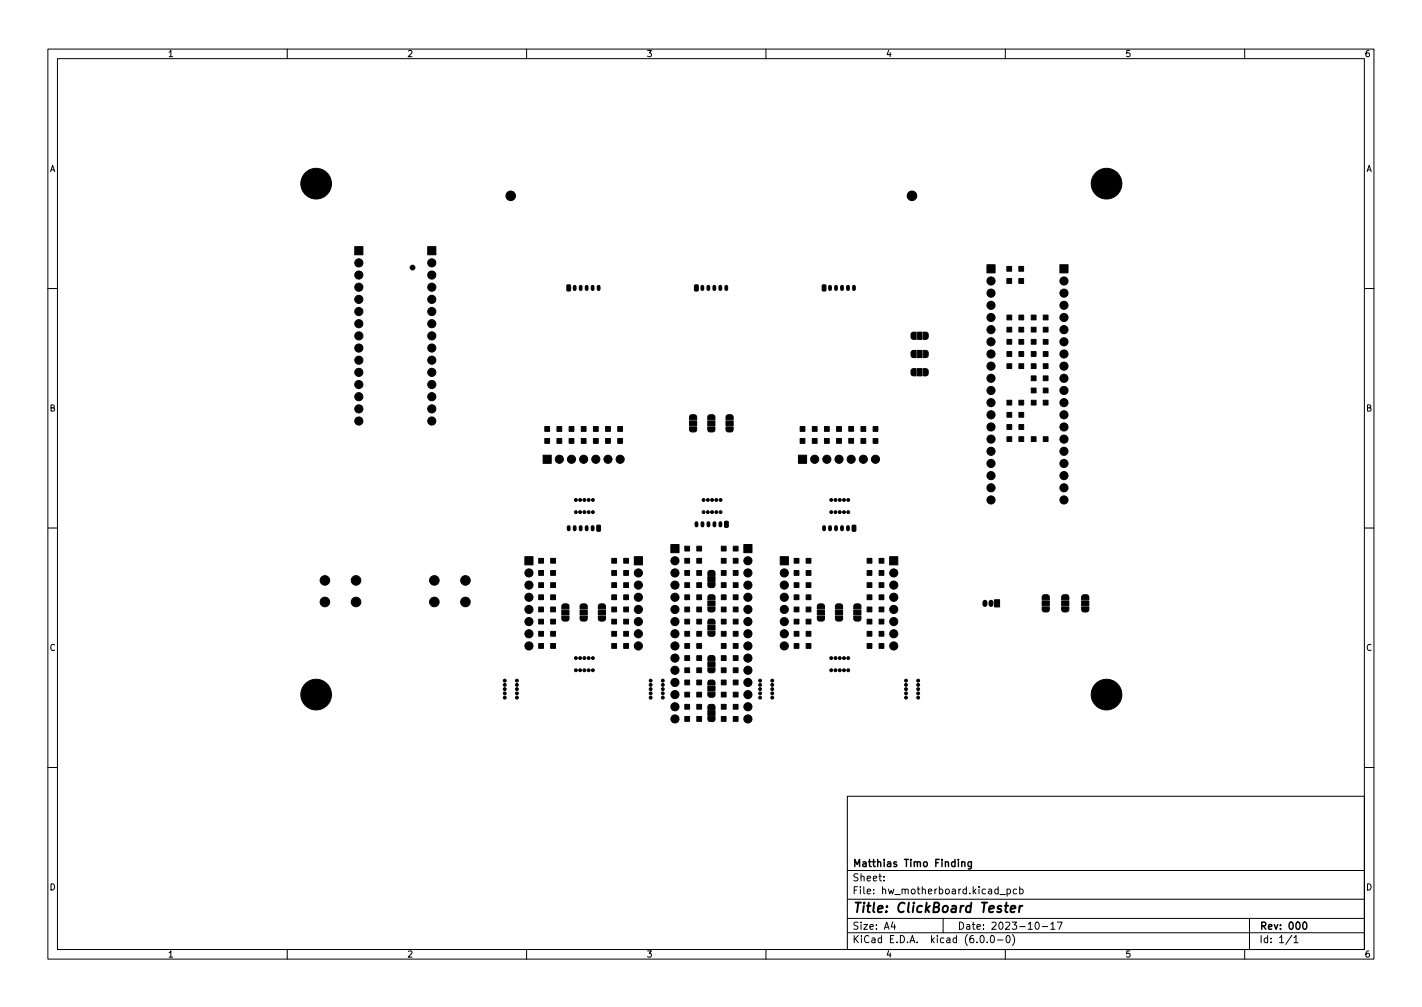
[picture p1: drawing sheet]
<svg xmlns="http://www.w3.org/2000/svg" width="297mm" height="210mm" viewBox="0 0 297 210" stroke-linecap="round" stroke-linejoin="round" font-family="sans-serif">
<defs><g id="words">
<text font-size="2.8" x="178" y="190.6">Title: ClickBoard Tester</text>
<g font-size="2.1">
<text x="178" y="184">Sheet:</text>
<text x="178" y="181">Matthias Timo Finding</text>
<text x="178" y="186.7">File: hw_motherboard.kicad_pcb</text>
<text x="178" y="196.9">KiCad E.D.A. kicad (6.0.0-0)</text>
<text x="178" y="194.1">Size: A4</text>
<text x="200" y="194.1">Date: 2023-10-17</text>
<text x="263" y="194.1">Rev: 000</text>
<text x="263" y="196.9">Id: 1/1</text>
</g>
<g font-size="1.8">
<text x="35" y="11.9">1</text>
<text x="85" y="11.9">2</text>
<text x="135" y="11.9">3</text>
<text x="185" y="11.9">4</text>
<text x="235" y="11.9">5</text>
<text x="285" y="11.9">6</text>
<text x="10.3" y="35.9">A</text>
<text x="285.3" y="35.9">A</text>
<text x="10.3" y="85.9">B</text>
<text x="285.3" y="85.9">B</text>
<text x="10.3" y="135.9">C</text>
<text x="285.3" y="135.9">C</text>
<text x="10.3" y="185.9">D</text>
<text x="285.3" y="185.9">D</text>
<text x="35" y="199.9">1</text>
<text x="85" y="199.9">2</text>
<text x="135" y="199.9">3</text>
<text x="185" y="199.9">4</text>
<text x="235" y="199.9">5</text>
<text x="285" y="199.9">6</text>
</g>
</g></defs>
<g fill="none" stroke="#000" stroke-width=".21">
<path d="M10 10.2h277v190.1h-277zM12 12.2h273v186.1h-273zM60 10.2v2M110 10.2v2M160 10.2v2M210 10.2v2M260 10.2v2M10 60.2h2M285 60.2h2M10 110.2h2M285 110.2h2M10 160.2h2"/>
<path d="M177 166.3h108v32h-108zM285 160.2h2M60 198.3v2M110 198.3v2M160 198.3v2M177 194.8h108M177 191.8h108M177 187.8h108M177 181.8h108M184.6 183.8v.1M184.6 183v.1M186.5 192.5l-.4 1h1"/>
<path d="M186.9 193v1M197 191.8v3M204.9 195.4l.2-.1a.8 .8 0 0 1 .5 .8 .8 .8 0 0 1-.5 .7 1 1 0 0 1-.2-1.4zM206.2 196.7v.1M207 195.5l.2-.2a.8 .8 0 0 1 .5 .8 .8 .8 0 0 1-.5 .7l-.2-.1-.1-.4zM208.4 196.3h1.1M208.9 186.8h1.1M210 198.3v2M210.4 195.4l.1-.1a.8 .8 0 0 1 .5 .8 .8 .8 0 0 1-.5 .7 1 1 0 0 1-.1-1.4zM210.4 185.7l.4-.1 .3 .3-.2 .7h-.5M210.4 185.6v1.5M211.5 195.1a1.72 1.72 0 0 1 0 2.3"/>
<path d="M212.4 185.7l-.5-.1-.3 .3 .2 .7h.6M213 185.7l.4-.1 .3 .3-.1 .7h-.6M213 185.1v1.5M216.4 192.7l.2-.2a.8 .8 0 0 1 .5 .8 .8 .8 0 0 1-.5 .7l-.2-.1-.2-.4zM217.7 193.5h1.2M219.5 193l.4-.5v1.5M219.5 194h.9M220.9 192.5h1l-.7 1.5M260 198.3v2M261 191.8v6.5M269.9 195.3l-1.3 1.9M270.3 195.8l.4-.5v1.5"/>
<path d="M270.3 196.8h.8"/>
</g>
<path d="M200.9 179.9v1M202.9 179.9v1.2l-.3 .3h-.3M200.9 180.1l.2-.2 .4 .1 .1 .9M202.9 180l-.4-.1-.3 .3 .1 .7h.6M272.3 192.6l.2-.1a.8 .8 0 0 1 .5 .8 .8 .8 0 0 1-.5 .7 1 1 0 0 1-.2-1.4z" fill="none" stroke="#000" stroke-width=".3"/>
<path d="M209.9 189.1h.7M211.1 189.8l1-.2-.1-.4h-.7l-.2 1 .2 .3 .6-.1M213 189.1l-.2 1.4M213.6 189.1l-.4 .1-.2 .3" fill="none" stroke="#000" stroke-width=".4"/>
<g fill="#000" stroke="#000" stroke-width=".21">
<path d="M74.1 51.5h1.7v1.7h-1.7zM89.3 51.5h1.7v1.7h-1.7zM118.5 59.5h.5l.2 .1v1l-.1 .2-.7-.2zM145.1 59.5h.6l.1 .1 .1 1-.2 .2-.6-.2zM171.8 59.5h.5l.2 .1v1l-.1 .2-.6-.2zM206.2 55.3h1.7v1.7h-1.7zM210.3 58.2h1v1h-1zM210.3 55.6h1v1h-1zM212.8 58.2h1v1h-1zM212.8 55.6h1v1h-1zM221.4 55.3h1.7v1.7h-1.7zM190.5 73.3l.8-.1v1.5h-.6l-.3-.3-.1-.7z"/>
<path d="M190.5 77.1l.8-.1v1.5h-.6l-.3-.3-.1-.7zM190.5 69.5l.8-.1v1.5l-.6-.1-.3-.2-.1-.8zM191.6 73.2h1v1.5h-1zM191.6 77h1v1.5h-1zM191.6 69.4h1v1.5h-1zM192.8 73.2h.7l.3 .2 .1 .9-.3 .3-.8 .1zM192.8 77h.7l.3 .2 .1 .9-.3 .3-.8 .1zM192.8 69.4h.7l.3 .2 .1 .9-.3 .3-.8 .1zM210.3 65.8h1v1h-1zM210.3 68.3h1v1h-1zM210.3 70.9h1v1h-1zM210.3 73.4h1v1h-1z"/>
<path d="M210.3 75.9h1v1h-1zM212.8 65.8h1v1h-1zM212.8 68.3h1v1h-1zM212.8 70.9h1v1h-1zM212.8 73.4h1v1h-1zM212.8 75.9h1v1h-1zM215.4 70.9h1v1h-1zM215.4 68.3h1v1h-1zM215.4 65.8h1v1h-1zM215.4 78.5h1v1h-1zM215.4 73.4h1v1h-1zM215.4 75.9h1v1h-1z"/>
<path d="M217.9 70.9h1v1h-1zM217.9 68.3h1v1h-1zM217.9 65.8h1v1h-1zM217.9 78.5h1v1h-1zM217.9 73.4h1v1h-1zM217.9 75.9h1v1h-1zM113.8 89.1h1v1h-1zM113.8 91.6h1v1h-1zM113.5 95h1.6v1.7h-1.6zM116.3 89.1h1v1h-1zM116.3 91.6h1v1h-1zM118.9 89.1h1v1h-1z"/>
<path d="M118.9 91.6h1v1h-1zM121.4 89.1h1v1h-1zM121.4 91.6h1v1h-1zM124 89.1h1v1h-1zM124 91.6h1v1h-1zM126.5 89.1h1v1h-1zM126.5 91.6h1v1h-1zM129 89.1h1v1h-1zM129 91.6h1v1h-1zM144.2 86.8l.3-.2 .8 .1 .2 .3v.6h-1.5zM144 87.9h1.5v1h-1.5zM144 89.1h1.5v.8l-.3 .3-.9-.1-.3-.3z"/>
<path d="M148 86.8l.3-.2 .8 .1 .2 .3v.6h-1.5zM147.8 87.9h1.5v1h-1.5zM147.8 89.1h1.5v.8l-.3 .3-.9-.1-.3-.3zM151.8 86.8l.4-.2 .7 .1 .2 .3 .1 .6h-1.6zM151.6 87.9h1.6v1h-1.6zM151.6 89.1h1.6l-.1 .8-.3 .3-.9-.1-.2-.3zM167.1 89.1h1v1h-1zM167.1 91.6h1v1h-1zM166.8 95h1.7v1.7h-1.7zM169.7 89.1h1v1h-1zM169.7 91.6h1v1h-1zM172.2 89.1h1v1h-1z"/>
<path d="M172.2 91.6h1v1h-1zM174.8 89.1h1v1h-1zM174.8 91.6h1v1h-1zM177.3 89h1v1h-1zM177.3 91.5h1v1h-1zM179.8 89.1h1v1h-1zM179.8 91.6h1v1h-1zM182.4 89.1h1v1h-1zM182.4 91.6h1v1h-1zM210.3 83.6h1v1h-1zM210.3 91.2h1v1h-1zM210.3 86.1h1v1h-1z"/>
<path d="M210.3 88.6h1v1h-1zM212.8 83.6h1v1h-1zM212.8 91.2h1v1h-1zM212.8 86.1h1v1h-1zM212.8 88.6h1v1h-1zM215.4 81h1v1h-1zM215.4 83.6h1v1h-1zM215.4 91.2h1v1h-1zM217.9 81h1v1h-1zM217.9 83.6h1v1h-1zM217.9 91.2h1v1h-1zM109.6 116.2h1.7v1.7h-1.7z"/>
<path d="M112.5 119.1h1v1h-1zM112.5 116.6h1v1h-1zM115 119.1h1v1h-1zM115 116.6h1v1h-1zM124.7 109.7l.5-.1 .2 .2v.9l-.1 .2-.6-.1zM127.8 116.6h1v1h-1zM130.3 116.6h1v1h-1zM132.5 116.2h1.7v1.7h-1.7zM140.1 113.7h1.7v1.7h-1.7zM143 116.6h1.1v1h-1.1zM143 119.1h1.1v1h-1.1zM143 114h1.1v1h-1.1z"/>
<path d="M145.6 116.6h.9v1h-.9zM145.6 119.1h.9v1h-.9zM145.6 114h.9v1h-.9zM150.7 116.6h1v1h-1zM150.7 114h1v1h-1zM151.4 108.9l.5-.1 .2 .1v1l-.1 .2-.6-.1zM153.2 116.6h1v1h-1zM153.2 114h1v1h-1zM155.4 113.7h1.7v1.7h-1.7zM163 116.2h1.7v1.7h-1.7zM165.9 116.6h1v1h-1zM165.9 119.1h1v1h-1z"/>
<path d="M168.4 116.6h1v1h-1zM168.4 119.1h1v1h-1zM178 109.7l.6-.1 .2 .2v.9l-.1 .2-.7-.1zM181.1 116.6h1v1h-1zM183.6 116.6h1v1h-1zM185.8 116.2h1.7v1.7h-1.7zM112.5 124.2h1v1h-1zM112.5 134.4h1v1h-1zM112.5 126.7h1v1h-1zM112.5 129.3h1v1h-1zM112.5 131.8h1v1h-1zM112.5 121.7h1v1h-1z"/>
<path d="M115 124.2h1v1h-1zM115 134.4h1v1h-1zM115 126.7h1v1h-1zM115 129.3h1v1h-1zM115 131.8h1v1h-1zM115 121.7h1v1h-1zM117.5 126.3l.4-.2 .7 .1 .3 .3v.6h-1.5zM117.4 127.4h1.5v1h-1.5zM117.4 128.6h1.5l-.1 .8-.3 .3-.9-.1-.2-.4zM121.3 126.3l.4-.2 .7 .1 .3 .3v.6h-1.5zM121.2 127.4h1.5v1h-1.5zM121.2 128.6h1.5l-.1 .8-.3 .3-.9-.1-.2-.4z"/>
<path d="M125.1 126.3l.4-.2 .8 .1 .2 .3v.6h-1.5zM125 127.4h1.5v1h-1.5zM125 128.6h1.5l-.1 .8-.3 .3-.9-.1-.2-.4zM127.8 124.2h1v1h-1zM127.8 119.1h1v1h-1zM127.8 134.4h1v1h-1zM127.8 131.8h1v1h-1zM127.8 121.7h1v1h-1zM127.8 126.7h1v1h-1zM127.8 129.3h1v1h-1zM130.3 124.2h1v1h-1zM130.3 119.1h1v1h-1z"/>
<path d="M130.3 134.4h1v1h-1zM130.3 131.8h1v1h-1zM130.3 121.7h1v1h-1zM130.3 126.7h1v1h-1zM130.3 129.3h1v1h-1zM143 124.2h1.1v1h-1.1zM143 136.9h1.1v1h-1.1zM143 134.4h1.1v1h-1.1zM143 126.7h1.1v1h-1.1zM143 129.3h1.1v1h-1.1zM143 131.8h1.1v1h-1.1zM143 121.7h1.1v1h-1.1z"/>
<path d="M143 139.4h1.1v1h-1.1zM145.6 124.2h.9v1h-.9zM145.6 136.9h.9v1h-.9zM145.6 134.4h.9v1h-.9zM145.6 126.7h.9v1h-.9zM145.6 129.3h.9v1h-.9zM145.6 131.8h.9v1h-.9zM145.6 121.7h.9v1h-.9zM145.6 139.4h.9v1h-.9zM148 137l.4-.1 .7 .1 .3 .3v.6h-1.5zM147.9 138.2h1.5v1h-1.5zM148 119.3l.4-.2 .7 .1 .3 .3v.6h-1.5z"/>
<path d="M147.9 120.4h1.5v1h-1.5zM148 124.3l.4-.1 .7 .1 .3 .3v.6h-1.5zM147.9 125.5h1.5v1h-1.5zM148 129.4l.4-.1h.7l.3 .4v.6h-1.5zM147.9 130.6h1.5v1h-1.5zM147.9 139.4h1.5l-.1 .8-.3 .3-.9-.1-.2-.4zM147.9 121.6h1.5l-.1 .8-.3 .3-.9-.1-.2-.3zM147.9 126.7h1.5l-.1 .8-.3 .3-.9-.1-.2-.4zM147.9 131.8h1.5l-.1 .8-.3 .2h-.9l-.2-.4zM150.7 124.2h1v1h-1zM150.7 119.1h1v1h-1zM150.7 134.4h1v1h-1z"/>
<path d="M150.7 121.7h1v1h-1zM150.7 126.7h1v1h-1zM150.7 129.3h1v1h-1zM150.7 131.8h1v1h-1zM150.7 136.9h1v1h-1zM153.2 124.2h1v1h-1zM153.2 119.1h1v1h-1zM153.2 134.4h1v1h-1zM153.2 121.7h1v1h-1zM153.2 126.7h1v1h-1zM153.2 129.3h1v1h-1zM153.2 131.8h1v1h-1z"/>
<path d="M153.2 136.9h1v1h-1zM165.9 124.2h1v1h-1zM165.9 131.8h1v1h-1zM165.9 121.7h1v1h-1zM165.9 134.4h1v1h-1zM165.9 129.3h1v1h-1zM165.9 126.7h1v1h-1zM168.4 124.2h1v1h-1zM168.4 131.8h1v1h-1zM168.4 121.7h1v1h-1zM168.4 134.4h1v1h-1zM168.4 129.3h1v1h-1z"/>
<path d="M168.4 126.7h1v1h-1zM170.9 126.3l.3-.2 .8 .1 .2 .3v.6h-1.5zM170.7 127.4h1.5v1h-1.5zM170.7 128.6h1.5v.8l-.3 .3-1-.1-.2-.4zM174.6 126.3l.4-.2 .8 .1 .2 .3v.6h-1.5zM174.5 127.4h1.5v1h-1.5zM174.5 128.6h1.5v.8l-.3 .3-1-.1-.2-.4zM178.5 126.3l.3-.2 .8 .1 .2 .3v.6h-1.5zM178.3 127.4h1.5v1h-1.5zM178.3 128.6h1.5v.8l-.3 .3-.9-.1-.3-.4zM181.1 124.2h1v1h-1zM181.1 121.7h1v1h-1z"/>
<path d="M181.1 134.4h1v1h-1zM181.1 131.8h1v1h-1zM181.1 126.7h1v1h-1zM181.1 119.1h1v1h-1zM181.1 129.3h1v1h-1zM183.6 124.2h1v1h-1zM183.6 121.7h1v1h-1zM183.6 134.4h1v1h-1zM183.6 131.8h1v1h-1zM183.6 126.7h1v1h-1zM183.6 119.1h1v1h-1zM183.6 129.3h1v1h-1z"/>
<path d="M207.8 125.2h1v1.5h-1zM217.8 124.3l.4-.1 .8 .1 .2 .3v.6h-1.5zM217.7 126.7h1.5l-.1 .8-.3 .3-.9-.1-.2-.4zM217.7 125.5h1.5v1h-1.5zM221.9 124.3l.4-.1 .7 .1 .3 .3v.6h-1.5zM221.8 126.7h1.5l-.1 .8-.3 .3-.9-.1-.2-.4zM221.8 125.5h1.5v1h-1.5zM226.1 124.3l.3-.1 .8 .1 .2 .3v.6h-1.5zM225.9 126.7h1.5v.8l-.3 .3-.9-.1-.3-.4zM225.9 125.5h1.5v1h-1.5zM143 149.6h1.1v1h-1.1zM143 144.5h1.1v1h-1.1z"/>
<path d="M143 147.1h1.1v1h-1.1zM143 142h1.1v1h-1.1zM145.6 149.6h.9v1h-.9zM145.6 144.5h.9v1h-.9zM145.6 147.1h.9v1h-.9zM145.6 142h.9v1h-.9zM148 147.2l.4-.1 .7 .1 .3 .3v.6h-1.5zM147.9 148.4h1.5v1h-1.5zM148 142.2l.4-.2 .7 .1 .3 .3v.6h-1.5zM147.9 143.3h1.5v1h-1.5zM147.9 149.6h1.5l-.1 .8-.3 .2h-.9l-.2-.4zM147.9 144.5h1.5l-.1 .8-.3 .3-.9-.1-.2-.3z"/>
<path d="M150.7 147.1h1v1h-1zM150.7 149.6h1v1h-1zM150.7 139.4h1v1h-1zM150.7 144.5h1v1h-1zM150.7 142h1v1h-1zM153.2 147.1h1v1h-1zM153.2 149.6h1v1h-1zM153.2 139.4h1v1h-1zM153.2 144.5h1v1h-1zM153.2 142h1v1h-1z"/>
<circle cx="63.6" cy="38.3" r=".4"/>
<circle cx="64.3" cy="36.7" r=".4"/>
<circle cx="66" cy="35.9" r=".4"/>
<circle cx="66" cy="38.3" r="3.2"/>
<circle cx="67.7" cy="36.7" r=".4"/>
<circle cx="68.4" cy="38.3" r=".4"/>
<circle cx="228.7" cy="38.3" r=".4"/>
<circle cx="229.4" cy="36.7" r=".4"/>
<circle cx="231.1" cy="35.9" r=".4"/>
<circle cx="231.1" cy="38.3" r="3.2"/>
<circle cx="232.8" cy="36.7" r=".4"/>
<circle cx="233.5" cy="38.3" r=".4"/>
<circle cx="64.3" cy="40" r=".4"/>
<circle cx="66" cy="40.7" r=".4"/>
<circle cx="67.7" cy="40" r=".4"/>
<circle cx="75" cy="60" r=".85"/>
<circle cx="75" cy="57.4" r=".85"/>
<circle cx="75" cy="54.9" r=".85"/>
<circle cx="86.2" cy="55.9" r=".5"/>
<circle cx="90.2" cy="54.9" r=".85"/>
<circle cx="90.2" cy="60" r=".85"/>
<circle cx="90.2" cy="57.4" r=".85"/>
<circle cx="106.7" cy="40.9" r="1"/>
<circle cx="190.5" cy="40.9" r="1"/>
<circle cx="207" cy="58.7" r=".85"/>
<circle cx="222.2" cy="58.7" r=".85"/>
<circle cx="229.4" cy="40" r=".4"/>
<circle cx="231.1" cy="40.7" r=".4"/>
<circle cx="232.8" cy="40" r=".4"/>
<circle cx="75" cy="77.7" r=".85"/>
<circle cx="75" cy="62.5" r=".85"/>
<circle cx="75" cy="72.7" r=".85"/>
<circle cx="75" cy="65" r=".85"/>
<circle cx="75" cy="75.2" r=".85"/>
<circle cx="75" cy="67.6" r=".85"/>
<circle cx="75" cy="70.1" r=".85"/>
<circle cx="90.2" cy="65" r=".85"/>
<circle cx="90.2" cy="75.2" r=".85"/>
<circle cx="90.2" cy="72.7" r=".85"/>
<circle cx="90.2" cy="77.7" r=".85"/>
<circle cx="90.2" cy="62.5" r=".85"/>
<circle cx="90.2" cy="67.6" r=".85"/>
<circle cx="90.2" cy="70.1" r=".85"/>
<circle cx="207" cy="61.2" r=".85"/>
<circle cx="207" cy="68.8" r=".85"/>
<circle cx="207" cy="71.4" r=".85"/>
<circle cx="207" cy="66.3" r=".85"/>
<circle cx="207" cy="79" r=".85"/>
<circle cx="207" cy="73.9" r=".85"/>
<circle cx="207" cy="76.4" r=".85"/>
<circle cx="207" cy="63.7" r=".85"/>
<circle cx="222.2" cy="76.4" r=".85"/>
<circle cx="222.2" cy="61.2" r=".85"/>
<circle cx="222.2" cy="66.3" r=".85"/>
<circle cx="222.2" cy="79" r=".85"/>
<circle cx="222.2" cy="71.4" r=".85"/>
<circle cx="222.2" cy="63.7" r=".85"/>
<circle cx="222.2" cy="73.9" r=".85"/>
<circle cx="222.2" cy="68.8" r=".85"/>
<circle cx="75" cy="80.3" r=".85"/>
<circle cx="75" cy="82.8" r=".85"/>
<circle cx="75" cy="87.9" r=".85"/>
<circle cx="75" cy="85.4" r=".85"/>
<circle cx="90.2" cy="82.8" r=".85"/>
<circle cx="90.2" cy="80.3" r=".85"/>
<circle cx="90.2" cy="87.9" r=".85"/>
<circle cx="90.2" cy="85.4" r=".85"/>
<circle cx="116.8" cy="95.9" r=".85"/>
<circle cx="119.4" cy="95.9" r=".85"/>
<circle cx="121.9" cy="95.9" r=".85"/>
<circle cx="124.5" cy="95.9" r=".85"/>
<circle cx="127" cy="95.9" r=".85"/>
<circle cx="129.5" cy="95.9" r=".85"/>
<circle cx="170.2" cy="95.9" r=".85"/>
<circle cx="172.7" cy="95.9" r=".85"/>
<circle cx="175.3" cy="95.9" r=".85"/>
<circle cx="177.8" cy="95.9" r=".85"/>
<circle cx="180.3" cy="95.9" r=".85"/>
<circle cx="182.9" cy="95.9" r=".85"/>
<circle cx="207" cy="81.5" r=".85"/>
<circle cx="207" cy="91.7" r=".85"/>
<circle cx="207" cy="94.2" r=".85"/>
<circle cx="207" cy="84.1" r=".85"/>
<circle cx="207" cy="96.8" r=".85"/>
<circle cx="207" cy="86.6" r=".85"/>
<circle cx="207" cy="89.1" r=".85"/>
<circle cx="207" cy="99.3" r=".85"/>
<circle cx="222.2" cy="94.2" r=".85"/>
<circle cx="222.2" cy="84.1" r=".85"/>
<circle cx="222.2" cy="89.1" r=".85"/>
<circle cx="222.2" cy="86.6" r=".85"/>
<circle cx="222.2" cy="99.3" r=".85"/>
<circle cx="222.2" cy="96.8" r=".85"/>
<circle cx="222.2" cy="81.5" r=".85"/>
<circle cx="222.2" cy="91.7" r=".85"/>
<circle cx="110.5" cy="119.6" r=".85"/>
<circle cx="120.3" cy="104.4" r=".3"/>
<circle cx="120.3" cy="106.9" r=".3"/>
<circle cx="121.2" cy="106.9" r=".3"/>
<circle cx="121.2" cy="104.4" r=".3"/>
<circle cx="122.1" cy="106.9" r=".3"/>
<circle cx="122.1" cy="104.4" r=".3"/>
<circle cx="123" cy="104.4" r=".3"/>
<circle cx="123" cy="106.9" r=".3"/>
<circle cx="123.8" cy="104.4" r=".3"/>
<circle cx="123.8" cy="106.9" r=".3"/>
<circle cx="133.3" cy="119.6" r=".85"/>
<circle cx="141" cy="117.1" r=".85"/>
<circle cx="141" cy="119.6" r=".85"/>
<circle cx="147" cy="104.4" r=".3"/>
<circle cx="147" cy="106.9" r=".3"/>
<circle cx="147.9" cy="106.9" r=".3"/>
<circle cx="147.9" cy="104.4" r=".3"/>
<circle cx="148.7" cy="104.4" r=".3"/>
<circle cx="148.7" cy="106.9" r=".3"/>
<circle cx="149.6" cy="106.9" r=".3"/>
<circle cx="149.6" cy="104.4" r=".3"/>
<circle cx="150.5" cy="104.4" r=".3"/>
<circle cx="150.5" cy="106.9" r=".3"/>
<circle cx="156.2" cy="117.1" r=".85"/>
<circle cx="156.2" cy="119.6" r=".85"/>
<circle cx="163.8" cy="119.6" r=".85"/>
<circle cx="173.6" cy="104.4" r=".3"/>
<circle cx="173.6" cy="106.9" r=".3"/>
<circle cx="174.5" cy="106.9" r=".3"/>
<circle cx="174.5" cy="104.4" r=".3"/>
<circle cx="175.4" cy="104.4" r=".3"/>
<circle cx="175.4" cy="106.9" r=".3"/>
<circle cx="176.3" cy="104.4" r=".3"/>
<circle cx="176.3" cy="106.9" r=".3"/>
<circle cx="177.2" cy="104.4" r=".3"/>
<circle cx="177.2" cy="106.9" r=".3"/>
<circle cx="186.7" cy="119.6" r=".85"/>
<circle cx="207" cy="104.4" r=".85"/>
<circle cx="207" cy="101.8" r=".85"/>
<circle cx="222.2" cy="104.4" r=".85"/>
<circle cx="222.2" cy="101.8" r=".85"/>
<circle cx="67.9" cy="121.2" r="1"/>
<circle cx="67.9" cy="125.7" r="1"/>
<circle cx="74.4" cy="121.2" r="1"/>
<circle cx="74.4" cy="125.7" r="1"/>
<circle cx="90.7" cy="121.2" r="1"/>
<circle cx="90.7" cy="125.7" r="1"/>
<circle cx="97.2" cy="121.2" r="1"/>
<circle cx="97.2" cy="125.7" r="1"/>
<circle cx="110.5" cy="132.3" r=".85"/>
<circle cx="110.5" cy="134.9" r=".85"/>
<circle cx="110.5" cy="129.8" r=".85"/>
<circle cx="110.5" cy="127.2" r=".85"/>
<circle cx="110.5" cy="124.7" r=".85"/>
<circle cx="110.5" cy="122.2" r=".85"/>
<circle cx="120.3" cy="139.9" r=".3"/>
<circle cx="120.3" cy="137.4" r=".3"/>
<circle cx="121.2" cy="137.4" r=".3"/>
<circle cx="121.2" cy="139.9" r=".3"/>
<circle cx="122.1" cy="137.4" r=".3"/>
<circle cx="122.1" cy="139.9" r=".3"/>
<circle cx="123" cy="139.9" r=".3"/>
<circle cx="123" cy="137.4" r=".3"/>
<circle cx="123.8" cy="137.4" r=".3"/>
<circle cx="123.8" cy="139.9" r=".3"/>
<circle cx="133.3" cy="129.8" r=".85"/>
<circle cx="133.3" cy="132.3" r=".85"/>
<circle cx="133.3" cy="134.9" r=".85"/>
<circle cx="133.3" cy="127.2" r=".85"/>
<circle cx="133.3" cy="122.2" r=".85"/>
<circle cx="133.3" cy="124.7" r=".85"/>
<circle cx="141" cy="132.3" r=".85"/>
<circle cx="141" cy="134.9" r=".85"/>
<circle cx="141" cy="129.8" r=".85"/>
<circle cx="141" cy="137.4" r=".85"/>
<circle cx="141" cy="139.9" r=".85"/>
<circle cx="141" cy="127.2" r=".85"/>
<circle cx="141" cy="124.7" r=".85"/>
<circle cx="141" cy="122.2" r=".85"/>
<circle cx="156.2" cy="132.3" r=".85"/>
<circle cx="156.2" cy="129.8" r=".85"/>
<circle cx="156.2" cy="134.9" r=".85"/>
<circle cx="156.2" cy="139.9" r=".85"/>
<circle cx="156.2" cy="137.4" r=".85"/>
<circle cx="156.2" cy="127.2" r=".85"/>
<circle cx="156.2" cy="124.7" r=".85"/>
<circle cx="156.2" cy="122.2" r=".85"/>
<circle cx="163.8" cy="129.8" r=".85"/>
<circle cx="163.8" cy="132.3" r=".85"/>
<circle cx="163.8" cy="134.9" r=".85"/>
<circle cx="163.8" cy="127.2" r=".85"/>
<circle cx="163.8" cy="124.7" r=".85"/>
<circle cx="163.8" cy="122.2" r=".85"/>
<circle cx="173.6" cy="139.9" r=".3"/>
<circle cx="173.6" cy="137.4" r=".3"/>
<circle cx="174.5" cy="137.4" r=".3"/>
<circle cx="174.5" cy="139.9" r=".3"/>
<circle cx="175.4" cy="137.4" r=".3"/>
<circle cx="175.4" cy="139.9" r=".3"/>
<circle cx="176.3" cy="137.4" r=".3"/>
<circle cx="176.3" cy="139.9" r=".3"/>
<circle cx="177.2" cy="137.4" r=".3"/>
<circle cx="177.2" cy="139.9" r=".3"/>
<circle cx="186.7" cy="129.8" r=".85"/>
<circle cx="186.7" cy="132.3" r=".85"/>
<circle cx="186.7" cy="134.9" r=".85"/>
<circle cx="186.7" cy="127.2" r=".85"/>
<circle cx="186.7" cy="124.7" r=".85"/>
<circle cx="186.7" cy="122.2" r=".85"/>
<circle cx="63.6" cy="145" r=".4"/>
<circle cx="64.3" cy="146.7" r=".4"/>
<circle cx="64.3" cy="143.3" r=".4"/>
<circle cx="66" cy="142.6" r=".4"/>
<circle cx="66" cy="147.4" r=".4"/>
<circle cx="66" cy="145" r="3.2"/>
<circle cx="67.7" cy="146.7" r=".4"/>
<circle cx="67.7" cy="143.3" r=".4"/>
<circle cx="68.4" cy="145" r=".4"/>
<circle cx="105.4" cy="143.9" r=".3"/>
<circle cx="105.4" cy="142.1" r=".3"/>
<circle cx="105.4" cy="143" r=".3"/>
<circle cx="105.4" cy="144.8" r=".3"/>
<circle cx="105.4" cy="145.7" r=".3"/>
<circle cx="108" cy="142.1" r=".3"/>
<circle cx="108" cy="144.8" r=".3"/>
<circle cx="108" cy="143.9" r=".3"/>
<circle cx="108" cy="143" r=".3"/>
<circle cx="108" cy="145.7" r=".3"/>
<circle cx="135.9" cy="143.9" r=".3"/>
<circle cx="135.9" cy="142.1" r=".3"/>
<circle cx="135.9" cy="144.8" r=".3"/>
<circle cx="135.9" cy="143" r=".3"/>
<circle cx="135.9" cy="145.7" r=".3"/>
<circle cx="138.5" cy="142.1" r=".3"/>
<circle cx="138.5" cy="143" r=".3"/>
<circle cx="138.5" cy="145.7" r=".3"/>
<circle cx="138.5" cy="143.9" r=".3"/>
<circle cx="138.5" cy="144.8" r=".3"/>
<circle cx="141" cy="147.6" r=".85"/>
<circle cx="141" cy="150.1" r=".85"/>
<circle cx="141" cy="142.5" r=".85"/>
<circle cx="141" cy="145" r=".85"/>
<circle cx="156.2" cy="147.6" r=".85"/>
<circle cx="156.2" cy="145" r=".85"/>
<circle cx="156.2" cy="150.1" r=".85"/>
<circle cx="156.2" cy="142.5" r=".85"/>
<circle cx="158.8" cy="143" r=".3"/>
<circle cx="158.8" cy="145.7" r=".3"/>
<circle cx="158.8" cy="144.8" r=".3"/>
<circle cx="158.8" cy="142.1" r=".3"/>
<circle cx="158.8" cy="143.9" r=".3"/>
<circle cx="161.3" cy="142.1" r=".3"/>
<circle cx="161.3" cy="143.9" r=".3"/>
<circle cx="161.3" cy="144.8" r=".3"/>
<circle cx="161.3" cy="143" r=".3"/>
<circle cx="161.3" cy="145.7" r=".3"/>
<circle cx="189.3" cy="143.9" r=".3"/>
<circle cx="189.3" cy="142.1" r=".3"/>
<circle cx="189.3" cy="143" r=".3"/>
<circle cx="189.3" cy="145.7" r=".3"/>
<circle cx="189.3" cy="144.8" r=".3"/>
<circle cx="191.8" cy="143" r=".3"/>
<circle cx="191.8" cy="142.1" r=".3"/>
<circle cx="191.8" cy="144.8" r=".3"/>
<circle cx="191.8" cy="145.7" r=".3"/>
<circle cx="191.8" cy="143.9" r=".3"/>
<circle cx="228.7" cy="145" r=".4"/>
<circle cx="229.4" cy="143.3" r=".4"/>
<circle cx="229.4" cy="146.7" r=".4"/>
<circle cx="231.1" cy="142.6" r=".4"/>
<circle cx="231.1" cy="147.4" r=".4"/>
<circle cx="231.1" cy="145" r="3.2"/>
<circle cx="232.8" cy="143.3" r=".4"/>
<circle cx="232.8" cy="146.7" r=".4"/>
<circle cx="233.5" cy="145" r=".4"/>
</g>
<path d="M205.7 125.8v.4M207 125.8v.4" fill="none" stroke="#000" stroke-width="1.1"/>
<g fill="none" stroke="#000" stroke-width=".8">
<path d="M120 59.9v.5M121.3 59.9v.5M122.5 59.9v.5M123.8 59.9v.5M125 59.9v.5M146.7 59.9v.5M148 59.9v.5M149.2 59.9v.5M150.5 59.9v.5M151.7 59.9v.5M173.4 59.9v.5M174.6 59.9v.5"/>
<path d="M175.9 59.9v.5M177.1 59.9v.5M178.4 59.9v.5M118.8 110v.5M120 110v.5M121.3 110v.5M122.5 110v.5M123.8 110v.5M145.5 109.2v.5M146.7 109.2v.5M148 109.2v.5M149.2 109.2v.5"/>
<path d="M150.5 109.2v.5M172.1 110v.5M173.4 110v.5M174.6 110v.5M175.9 110v.5M177.1 110v.5"/>
</g>
<use href="#words"/>
</svg>
